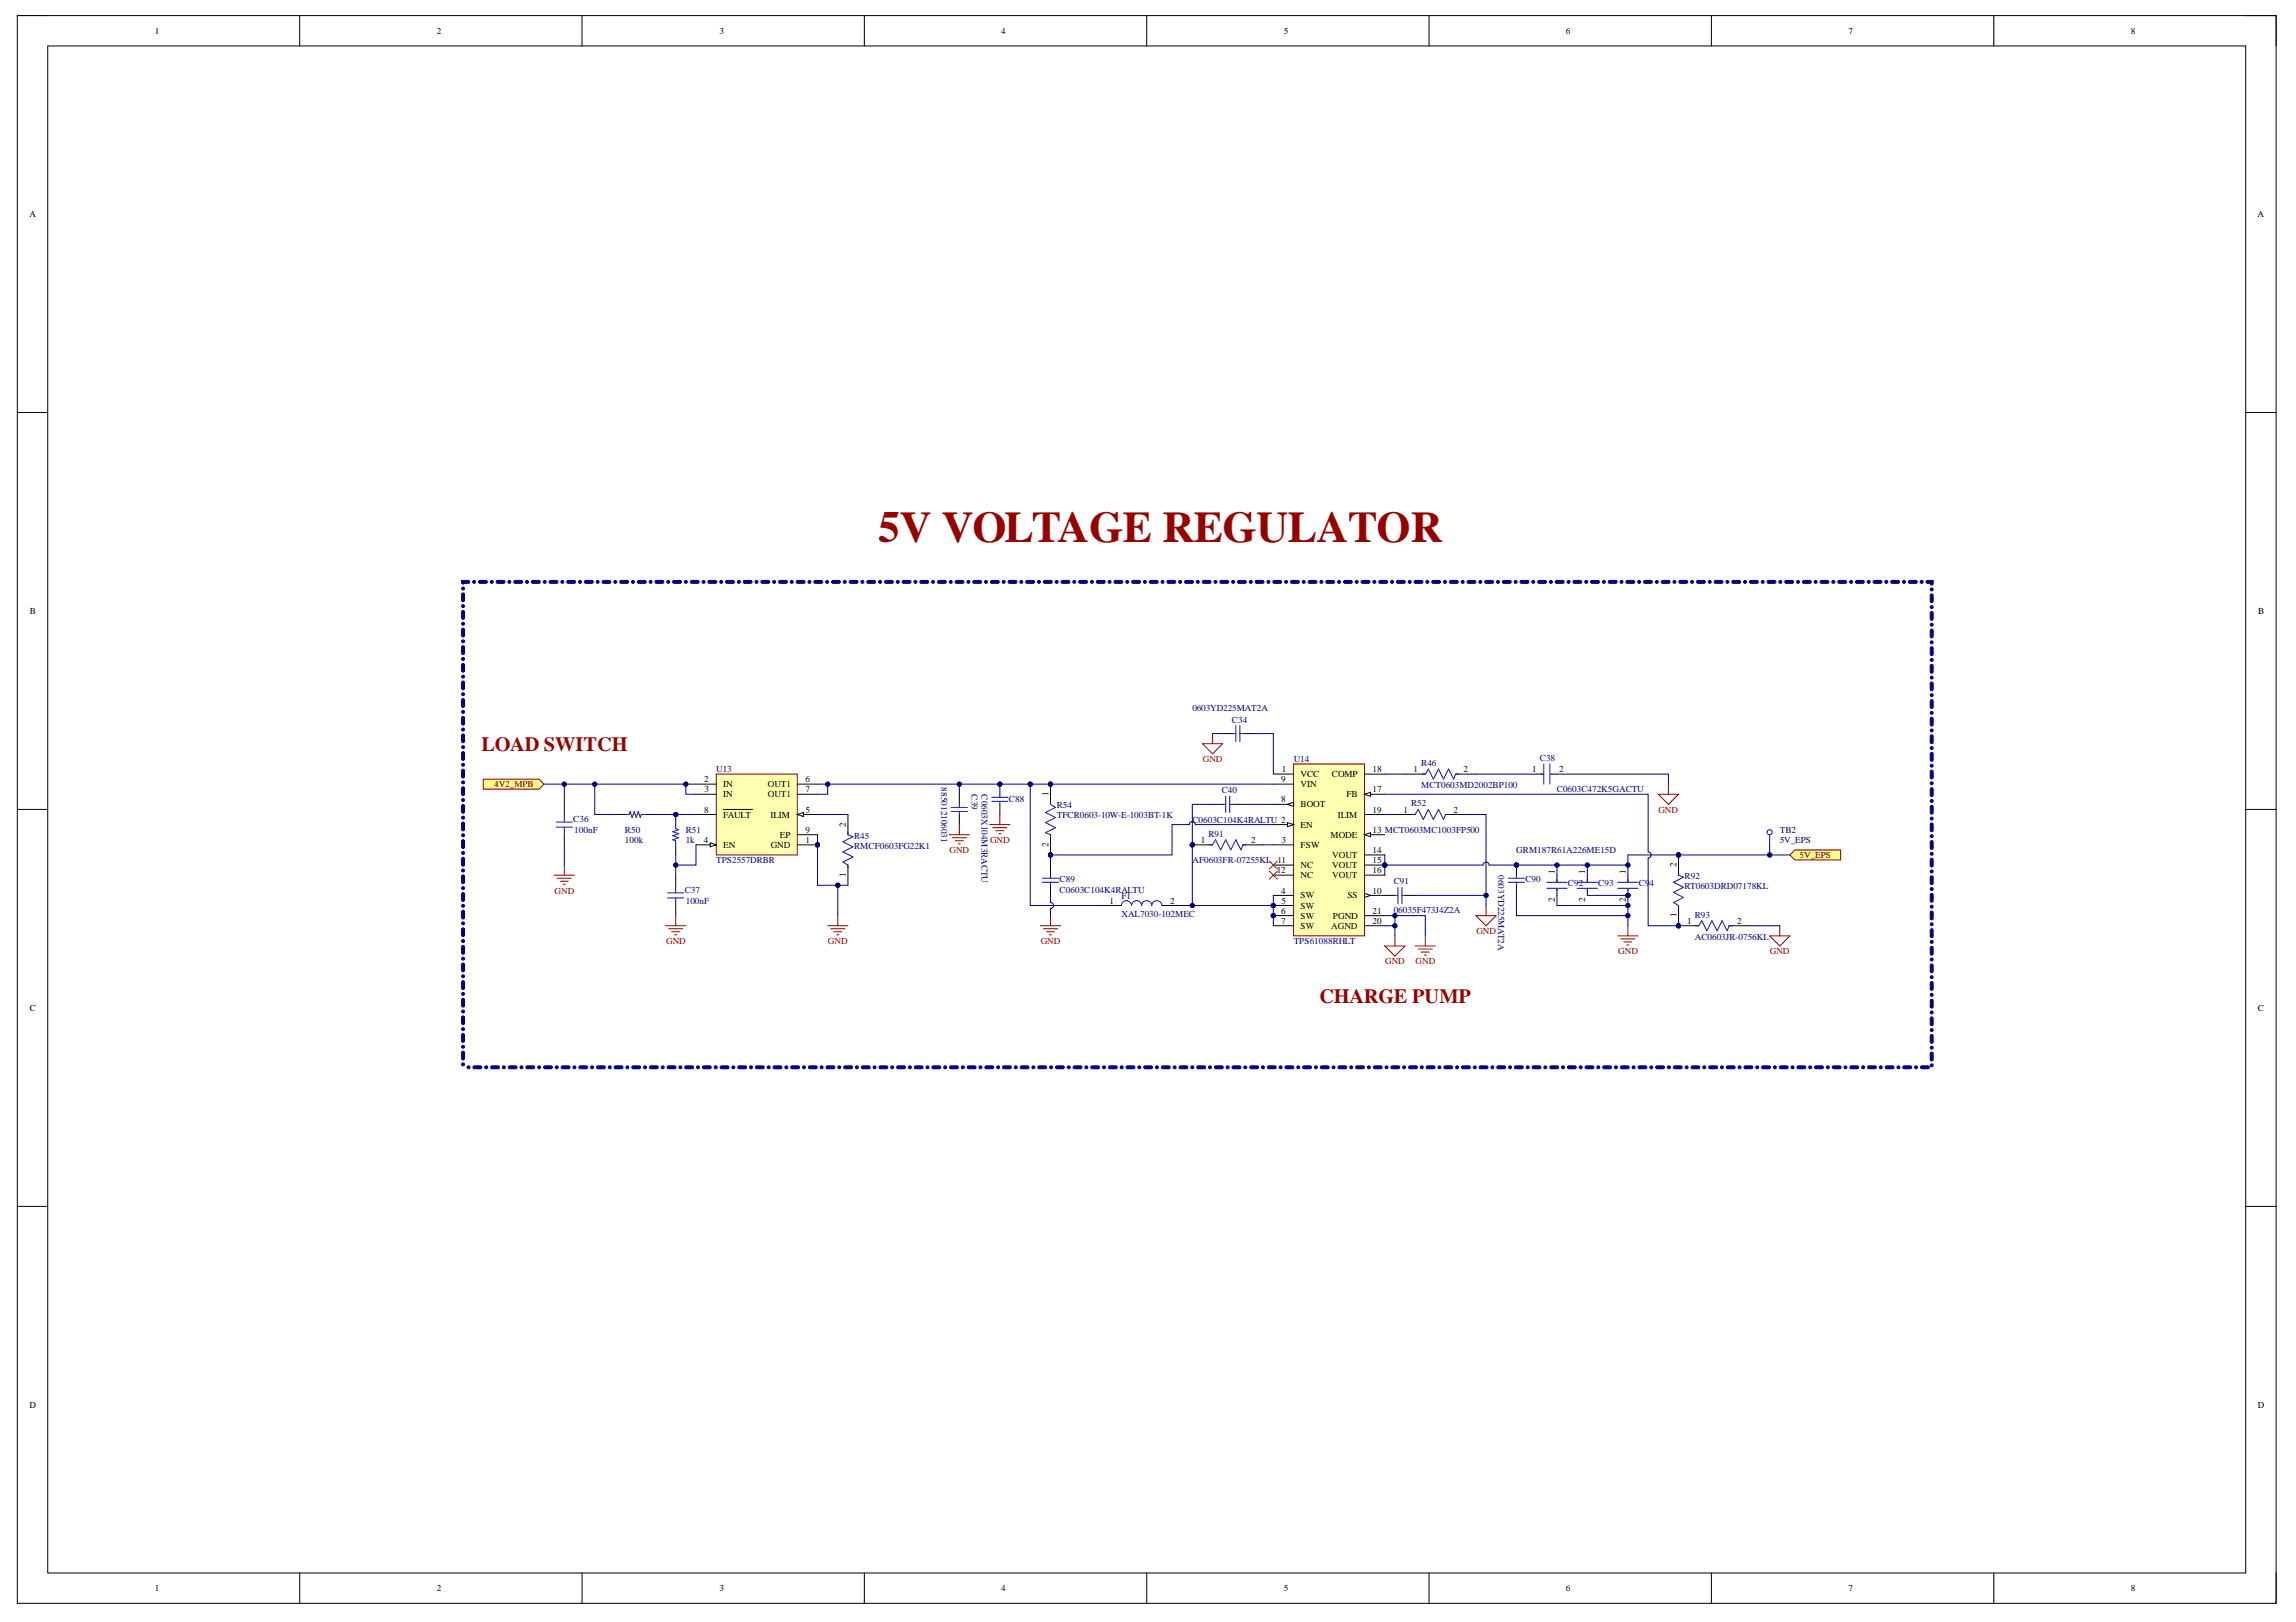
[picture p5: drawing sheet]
<svg xmlns="http://www.w3.org/2000/svg" width="297mm" height="210mm" viewBox="0 0 297 210" stroke-linecap="round" stroke-linejoin="round" font-family="sans-serif">
<defs><g id="words">
<text font-size="5.7" fill="#980000" x="113.6" y="70.1">5V VOLTAGE REGULATOR</text>
<g font-size="2.6" fill="#980000">
<text x="62.3" y="97.1">LOAD SWITCH</text>
<text x="170.7" y="129.8">CHARGE PUMP</text>
</g>
<g font-size="1.2">
<text x="20" y="4.4">1</text>
<text x="56.5" y="4.4">2</text>
<text x="93.1" y="4.4">3</text>
<text x="129.5" y="4.4">4</text>
<text x="166.1" y="4.4">5</text>
<text x="202.6" y="4.4">6</text>
<text x="239.1" y="4.4">7</text>
<text x="275.7" y="4.4">8</text>
<text x="3.8" y="28.1">A</text>
<text x="292.1" y="28.1">A</text>
<text x="3.8" y="79.5">B</text>
<text x="292.2" y="79.5">B</text>
<text x="91.1" y="101.2">2</text>
<text x="93.6" y="101.9">IN</text>
<text x="99.3" y="101.9">OUT1</text>
<text x="104.2" y="101.2">6</text>
<text x="165.8" y="101.2">9</text>
<text x="165.8" y="99.9">1</text>
<text x="168.3" y="100.6">VCC</text>
<text x="168.3" y="101.9">VIN</text>
<text x="172.3" y="100.6">COMP</text>
<text x="177.6" y="99.9">18</text>
<text x="182.9" y="99.9">1</text>
<text x="189.4" y="99.9">2</text>
<text x="198.2" y="99.9">1</text>
<text x="201.7" y="99.9">2</text>
<text x="91.1" y="105.2">8</text>
<text x="91.1" y="102.5">3</text>
<text x="93.6" y="103.2">IN</text>
<text x="93.6" y="105.8">FAULT</text>
<text x="99.3" y="103.2">OUT1</text>
<text x="99.7" y="105.8">ILIM</text>
<text x="104.2" y="105.2">5</text>
<text x="104.2" y="102.5">7</text>
<text x="104.2" y="107.8">9</text>
<text x="109.4" y="107" transform="rotate(-90 109.4 107)">2</text>
<text x="135.7" y="103" transform="rotate(-90 135.7 103)">1</text>
<text x="165.8" y="103.9">8</text>
<text x="168.3" y="104.5">BOOT</text>
<text x="168.3" y="107.1">EN</text>
<text x="173.1" y="105.8">ILIM</text>
<text x="174.2" y="103.2">FB</text>
<text x="177.6" y="102.5">17</text>
<text x="177.6" y="105.2">19</text>
<text x="177.6" y="107.8">13 MCT0603MC1003FP500</text>
<text x="181.6" y="105.2">1</text>
<text x="188" y="105.2">2</text>
<text x="91" y="109.1">4</text>
<text x="93.6" y="109.7">EN</text>
<text x="99.7" y="109.7">GND</text>
<text x="100.9" y="108.4">EP</text>
<text x="104.2" y="109.1">1</text>
<text x="109.4" y="113.4" transform="rotate(-90 109.4 113.4)">1</text>
<text x="135.7" y="109.6" transform="rotate(-90 135.7 109.6)">2</text>
<text x="155.4" y="109.1">1</text>
<text x="161.9" y="109.1">2</text>
<text x="165.2" y="113">12</text>
<text x="165.8" y="109.1">3</text>
<text x="168.3" y="109.7">FSW</text>
<text x="168.3" y="112.3">NC</text>
<text x="168.3" y="113.6">NC</text>
<text x="172.1" y="108.4">MODE</text>
<text x="172.4" y="111">VOUT</text>
<text x="172.4" y="112.3">VOUT</text>
<text x="172.4" y="113.6">VOUT</text>
<text x="177.6" y="110.4">14</text>
<text x="177.6" y="111.7">15</text>
<text x="177.6" y="113">16</text>
<text x="201.2" y="113.1" transform="rotate(-90 201.2 113.1)">1</text>
<text x="205.1" y="113.1" transform="rotate(-90 205.1 113.1)">1</text>
<text x="210.3" y="113.1" transform="rotate(-90 210.3 113.1)">1</text>
<text x="216.9" y="112.2" transform="rotate(-90 216.9 112.2)">2</text>
<text x="143.6" y="116.9">1</text>
<text x="151.4" y="116.9">2</text>
<text x="165.8" y="115.6">4</text>
<text x="165.8" y="118.3">6</text>
<text x="165.8" y="119.6">7</text>
<text x="165.8" y="116.9">5</text>
<text x="168.3" y="116.3">SW</text>
<text x="168.3" y="117.6">SW</text>
<text x="168.3" y="118.9">SW</text>
<text x="172.4" y="118.9">PGND</text>
<text x="174.3" y="116.3">SS</text>
<text x="177.6" y="119.6">20</text>
<text x="177.6" y="118.3">21</text>
<text x="177.6" y="115.6">10</text>
<text x="201.2" y="116.7" transform="rotate(-90 201.2 116.7)">2</text>
<text x="205.1" y="116.7" transform="rotate(-90 205.1 116.7)">2</text>
<text x="210.3" y="116.7" transform="rotate(-90 210.3 116.7)">2</text>
<text x="216.9" y="118.7" transform="rotate(-90 216.9 118.7)">1</text>
<text x="218.3" y="119.6">1</text>
<text x="224.7" y="119.6">2</text>
<text x="168.3" y="120.2">SW</text>
<text x="172.2" y="120.2">AGND</text>
<text x="3.8" y="130.8">C</text>
<text x="292.1" y="130.8">C</text>
<text x="3.8" y="182.2">D</text>
<text x="292.1" y="182.2">D</text>
<text x="20" y="205.9">1</text>
<text x="56.5" y="205.9">2</text>
<text x="93.1" y="205.9">3</text>
<text x="129.5" y="205.9">4</text>
<text x="166.1" y="205.9">5</text>
<text x="202.6" y="205.9">6</text>
<text x="239.1" y="205.9">7</text>
<text x="275.7" y="205.9">8</text>
</g>
<g font-size="1.2" fill="#000080">
<text x="154.3" y="92.1">0603YD225MAT2A</text>
<text x="159.4" y="93.5">C34</text>
<text x="92.6" y="99.9">U13</text>
<text x="121.7" y="101.9" transform="rotate(90 121.7 101.9)">885012106031</text>
<text x="167.4" y="98.6">U14</text>
<text x="183.9" y="99.1">R46</text>
<text x="183.9" y="102">MCT0603MD2002BP100</text>
<text x="199.2" y="98.5">C38</text>
<text x="74.2" y="106.3">C36</text>
<text x="74.3" y="107.8">100nF</text>
<text x="80.8" y="107.8">R50</text>
<text x="88.7" y="107.8">R51</text>
<text x="125.7" y="102.8" transform="rotate(90 125.7 102.8)">C39</text>
<text x="127" y="102.8" transform="rotate(90 127 102.8)">C0603X104M3RACTU</text>
<text x="130.5" y="103.7">C88</text>
<text x="136.7" y="104.6">R54</text>
<text x="136.7" y="105.9">TFCR0603-10W-E-1003BT-1K</text>
<text x="154.3" y="106.5">C0603C104K4RALTU 2</text>
<text x="158.1" y="102.7">C40</text>
<text x="182.5" y="104.4">R52</text>
<text x="201.4" y="102.5">C0603C472K5GACTU</text>
<text x="230.2" y="107.8">TB2</text>
<text x="80.8" y="109.1">100k</text>
<text x="88.7" y="109.1">1k</text>
<text x="92.6" y="111.7">TPS2557DRBR</text>
<text x="110.5" y="108.5">R45</text>
<text x="110.5" y="109.8">RMCF0603FG22K1</text>
<text x="154.3" y="111.7">AF0603FR-07255KL 11</text>
<text x="156.3" y="108.3">R91</text>
<text x="193.8" y="113.3" transform="rotate(90 193.8 113.3)">0603YD225MAT2A</text>
<text x="196.2" y="110.4">GRM187R61A226ME15D</text>
<text x="217.9" y="113.8">R92</text>
<text x="230.2" y="109.1">5V_EPS</text>
<text x="88.6" y="115.5">C37</text>
<text x="88.7" y="116.9">100nF</text>
<text x="137.1" y="114.2">C89</text>
<text x="137.1" y="115.5">C0603C104K4RALTU</text>
<text x="145.1" y="116.3">F1</text>
<text x="145.1" y="118.6">XAL7030-102MEC</text>
<text x="180.3" y="114.5">C91</text>
<text x="180.3" y="118.1">06035F473J4Z2A</text>
<text x="197.3" y="114.2">C90</text>
<text x="202.8" y="114.7">C92</text>
<text x="206.8" y="114.7">C93</text>
<text x="212" y="114.7">C94</text>
<text x="217.9" y="115.1">RT0603DRD07178KL</text>
<text x="219.3" y="118.8">R93</text>
<text x="167.4" y="122.2">TPS61088RHLT</text>
<text x="219.3" y="121.6">AC0603JR-0756KL</text>
</g>
<g font-size="1.2" fill="#800000">
<text x="63.9" y="101.9">4V2_MPB</text>
<text x="155.6" y="98.6">GND</text>
<text x="214.6" y="105.2">GND</text>
<text x="122.8" y="110.4">GND</text>
<text x="128.1" y="109.1">GND</text>
<text x="232.8" y="111">5V_EPS</text>
<text x="71.8" y="115.6">GND</text>
<text x="86.2" y="122.2">GND</text>
<text x="107.1" y="122.2">GND</text>
<text x="134.6" y="122.2">GND</text>
<text x="179.2" y="124.8">GND</text>
<text x="183.1" y="124.8">GND</text>
<text x="191" y="120.9">GND</text>
<text x="209.4" y="123.5">GND</text>
<text x="229" y="123.5">GND</text>
</g>
</g></defs>
<g fill="none" stroke="#000" stroke-width=".13">
<path d="M2.2 2h292.3v205.5h-292.3zM2.2 2h4M6.2 5.9h284.3v197.7h-284.3zM38.8 2v3.9M75.3 2v3.9M111.8 2v3.9M148.4 2v3.9M184.9 2v3.9M221.4 2v3.9M257.9 2v3.9M290.5 2h4v3.9M2.2 53.4h4"/>
<path d="M290.5 53.4h4M2.2 104.7h4M87.4 113.3v1.3M87.4 117.2v1.3M290.5 104.7h4M2.2 156.1h4M290.5 156.1h4M38.8 203.6v3.9M75.3 203.6v3.9M111.8 203.6v3.9M148.4 203.6v3.9M184.9 203.6v3.9"/>
<path d="M221.4 203.6v3.9M257.9 203.6v3.9M294.5 203.6v3.9"/>
</g>
<path d="M86.4 115.5h2.1M86.4 116.2h2.1M87.4 114.6v.9M87.4 116.2v1" fill="none" stroke="#00f" stroke-width=".13"/>
<path d="M86.1 119.8h2.6M87.4 118.5v1.3M86.5 120.2h1.8M86.9 120.6h1M87.3 121h.3" fill="none" stroke="#800000" stroke-width=".13"/>
<circle cx="87.4" cy="105.4" r=".26" fill="#000080"/>
<circle cx="87.4" cy="105.4" r=".26" fill="none" stroke="#000080" stroke-width=".13"/>
<path d="M87.4 105.4v1.3" fill="none" stroke="#000" stroke-width=".13"/>
<circle cx="87.4" cy="105.4" r=".26" fill="#000080"/>
<circle cx="87.4" cy="105.4" r=".26" fill="none" stroke="#000080" stroke-width=".13"/>
<path d="M73 104.1v1.3M73 108v1.3M79.6 105.4h1.3M83.5 105.4h1.3M87.4 109.3v1.3" fill="none" stroke="#000" stroke-width=".13"/>
<path d="M72 106.4h2.1M72 107h2.1M73 105.4v1M73 107v1M80.9 105.4h.5l.1-.4 .3 .8 .2-.8 .3 .8 .3-.8 .2 .8 .2-.4h.5M87.4 106.7v.5l.4 .2-.8 .2 .8 .3-.8 .3 .8 .2-.8 .3 .4 .1v.5" fill="none" stroke="#00f" stroke-width=".13"/>
<path d="M71.7 113.3h2.6M72.1 113.6h1.8M72.5 114h1M72.9 114.4h.2M73 111.9v1.4" fill="none" stroke="#800000" stroke-width=".13"/>
<path d="M62.5 100.8h7.2l.7 .7-.7 .6h-7.2z" fill-rule="evenodd" fill="#ffff80"/>
<path d="M62.5 100.8h7.2l.7 .7-.7 .6h-7.2zM107.1 119.8h2.6M108.4 118.5v1.3M107.5 120.2h1.8M107.9 120.6h1M108.3 121h.2" fill="none" stroke="#800000" stroke-width=".13"/>
<path d="M59.7 137.7a.2 .2 0 0 1 .4 0 .2 .2 0 0 1-.4 0zM59.8 136.1h.2l.1 .1v.8l-.2 .2-.2-.2zM59.7 135.5a.2 .2 0 0 1 .4 0 .2 .2 0 0 1-.4 0zM59.8 133.8h.2l.1 .1v.8l-.2 .2-.2-.2zM59.7 133.2a.2 .2 0 0 1 .4 0 .2 .2 0 0 1-.4 0zM59.8 131.5h.2l.1 .2v.7l-.2 .2-.2-.2zM59.7 130.9a.2 .2 0 0 1 .4 0 .2 .2 0 0 1-.4 0zM59.8 129.2h.2l.1 .2v.7l-.2 .2-.2-.2zM59.7 128.6a.2 .2 0 0 1 .4 0 .2 .2 0 0 1-.4 0zM59.8 127h.2l.1 .1v.8l-.2 .1-.2-.1zM59.7 126.3a.2 .2 0 0 1 .4 0 .2 .2 0 0 1-.4 0zM59.8 124.7h.2l.1 .1v.8l-.2 .2-.2-.2zM59.7 124.1a.2 .2 0 0 1 .4 0 .2 .2 0 0 1-.4 0zM59.8 122.4h.2l.1 .1v.8l-.2 .2-.2-.2zM59.7 121.8a.2 .2 0 0 1 .4 0 .2 .2 0 0 1-.4 0zM59.8 120.1h.2l.1 .2v.7l-.2 .2-.2-.2zM59.7 119.5a.2 .2 0 0 1 .4 0 .2 .2 0 0 1-.4 0zM59.8 117.8h.2l.1 .2v.7l-.2 .2-.2-.2zM59.7 117.2a.2 .2 0 0 1 .4 0 .2 .2 0 0 1-.4 0zM59.8 115.6h.2l.1 .1v.8l-.2 .1-.2-.1zM59.7 114.9a.2 .2 0 0 1 .4 0 .2 .2 0 0 1-.4 0zM59.8 113.3h.2l.1 .1v.8l-.2 .2-.2-.2zM59.7 112.7a.2 .2 0 0 1 .4 0 .2 .2 0 0 1-.4 0zM59.8 111h.2l.1 .1v.8l-.2 .2-.2-.2zM59.7 110.4a.2 .2 0 0 1 .4 0 .2 .2 0 0 1-.4 0zM59.8 108.7h.2l.1 .2v.7l-.2 .2-.2-.2zM59.7 108.1a.2 .2 0 0 1 .4 0 .2 .2 0 0 1-.4 0zM59.8 106.4h.2l.1 .2v.7l-.2 .2-.2-.2zM59.7 105.8a.2 .2 0 0 1 .4 0 .2 .2 0 0 1-.4 0zM59.8 104.2h.2l.1 .1v.8l-.2 .1-.2-.1zM59.7 103.5a.2 .2 0 0 1 .4 0 .2 .2 0 0 1-.4 0zM59.8 101.9h.2l.1 .1v.8l-.2 .2-.2-.2zM59.7 101.3a.2 .2 0 0 1 .4 0 .2 .2 0 0 1-.4 0zM59.8 99.6h.2l.1 .1v.8l-.2 .2-.2-.2zM59.7 99a.2 .2 0 0 1 .4 0 .2 .2 0 0 1-.4 0zM59.8 97.3h.2l.1 .2v.7l-.2 .2-.2-.2zM59.7 96.7a.2 .2 0 0 1 .4 0 .2 .2 0 0 1-.4 0zM59.8 95h.2l.1 .2v.7l-.2 .2-.2-.2zM59.7 94.4a.2 .2 0 0 1 .4 0 .2 .2 0 0 1-.4 0zM59.8 92.8h.2l.1 .1v.8l-.2 .1-.2-.1zM59.7 92.1a.2 .2 0 0 1 .4 0 .2 .2 0 0 1-.4 0zM59.8 90.5l.1-.1 .2 .2v.8l-.2 .2-.2-.2zM59.7 89.8a.2 .2 0 0 1 .4 0 .2 .2 0 0 1-.4 0zM59.8 88.2l.1-.1 .2 .2v.8l-.2 .2-.2-.2zM59.7 87.6a.2 .2 0 0 1 .4 0 .2 .2 0 0 1-.4 0zM59.8 85.9h.2l.1 .1v.8l-.2 .2-.2-.2zM59.7 85.3a.2 .2 0 0 1 .4 0 .2 .2 0 0 1-.4 0zM59.8 83.6h.2l.1 .2v.7l-.2 .2-.2-.2zM59.7 83a.2 .2 0 0 1 .4 0 .2 .2 0 0 1-.4 0zM59.8 81.3h.2l.1 .2v.7l-.2 .2-.2-.2zM59.7 80.7a.2 .2 0 0 1 .4 0 .2 .2 0 0 1-.4 0zM59.8 79.1h.2l.1 .1v.8l-.2 .1-.2-.1zM59.7 78.4a.2 .2 0 0 1 .4 0 .2 .2 0 0 1-.4 0zM59.8 76.8h.2l.1 .1v.8l-.2 .2-.2-.2zM59.7 76.2a.2 .2 0 0 1 .4 0 .2 .2 0 0 1-.4 0zM59.7 75.1h.9l.2 .2-.2 .2h-.7l.2-.2-.1 .2-.1 .1-.2-.2zM61.1 75.3a.2 .2 0 0 1 .4 0 .2 .2 0 0 1-.4 0zM62 75.2l.9-.1 .1 .2-.1 .2h-.8l-.1-.1zM63.4 75.3a.2 .2 0 0 1 .4 0 .2 .2 0 0 1-.4 0zM64.2 75.2l.9-.1 .2 .2-.2 .2h-.7l-.2-.1zM65.7 75.3a.2 .2 0 0 1 .4 0 .2 .2 0 0 1-.4 0zM66.5 75.2l.9-.1 .2 .2-.2 .2h-.7l-.2-.1zM68 75.3a.2 .2 0 0 1 .4 0 .2 .2 0 0 1-.4 0zM68.8 75.2l.9-.1 .2 .2-.2 .2h-.8l-.1-.1zM70.3 75.3a.2 .2 0 0 1 .4 0 .2 .2 0 0 1-.4 0zM71.1 75.2l.9-.1 .2 .2-.2 .2h-.8l-.1-.1zM72.6 75.3a.19 .19 0 0 1 .3 0 .19 .19 0 0 1-.3 0zM73.4 75.2l.9-.1 .2 .2-.2 .2h-.8l-.1-.1zM74.8 75.3a.2 .2 0 0 1 .4 0 .2 .2 0 0 1-.4 0zM75.7 75.2l.9-.1 .1 .2-.1 .2h-.8l-.1-.1zM77.1 75.3a.2 .2 0 0 1 .4 0 .2 .2 0 0 1-.4 0zM77.9 75.2l.9-.1 .2 .2-.2 .2h-.7l-.2-.1zM79.4 75.3a.2 .2 0 0 1 .4 0 .2 .2 0 0 1-.4 0zM80.2 75.2l.9-.1 .2 .2-.2 .2h-.7l-.2-.1zM81.7 75.3a.2 .2 0 0 1 .4 0 .2 .2 0 0 1-.4 0zM82.5 75.2l.9-.1 .2 .2-.2 .2h-.8l-.1-.1zM84 75.3a.2 .2 0 0 1 .4 0 .2 .2 0 0 1-.4 0zM84.8 75.2l.9-.1 .2 .2-.2 .2h-.8l-.1-.1zM86.3 75.3a.19 .19 0 0 1 .3 0 .19 .19 0 0 1-.3 0zM87.1 75.2l.9-.1 .2 .2-.2 .2h-.8l-.1-.1zM88.5 75.3a.2 .2 0 0 1 .4 0 .2 .2 0 0 1-.4 0zM89.4 75.2l.9-.1 .1 .2-.1 .2h-.8l-.1-.1zM90.8 75.3a.2 .2 0 0 1 .4 0 .2 .2 0 0 1-.4 0zM91.6 75.2l.9-.1 .2 .2-.2 .2h-.7l-.2-.1zM93.1 75.3a.2 .2 0 0 1 .4 0 .2 .2 0 0 1-.4 0zM93.9 75.2l.9-.1 .2 .2-.2 .2h-.7l-.2-.1zM95.4 75.3a.2 .2 0 0 1 .4 0 .2 .2 0 0 1-.4 0zM96.2 75.2l.9-.1 .2 .2-.2 .2h-.8l-.1-.1zM97.7 75.3a.2 .2 0 0 1 .4 0 .2 .2 0 0 1-.4 0zM98.5 75.2l.9-.1 .2 .2-.2 .2h-.8l-.1-.1zM100 75.3a.19 .19 0 0 1 .3 0 .19 .19 0 0 1-.3 0zM100.8 75.2l.9-.1 .2 .2-.2 .2h-.8l-.1-.1zM102.2 75.3a.2 .2 0 0 1 .4 0 .2 .2 0 0 1-.4 0zM103.1 75.2l.9-.1 .1 .2-.1 .2h-.8l-.1-.1zM104.5 75.3a.2 .2 0 0 1 .4 0 .2 .2 0 0 1-.4 0zM105.3 75.2l.9-.1 .2 .2-.2 .2h-.7l-.2-.1zM106.8 75.3a.2 .2 0 0 1 .4 0 .2 .2 0 0 1-.4 0zM107.6 75.2l.9-.1 .2 .2-.2 .2h-.7l-.2-.1zM109.1 75.3a.2 .2 0 0 1 .4 0 .2 .2 0 0 1-.4 0zM109.9 75.2l.9-.1 .2 .2-.2 .2h-.8l-.1-.2zM111.4 75.3a.2 .2 0 0 1 .4 0 .2 .2 0 0 1-.4 0zM112.2 75.2l.9-.1 .2 .2-.2 .2h-.8l-.2-.2zM113.7 75.3a.2 .2 0 0 1 .4 0 .2 .2 0 0 1-.4 0zM114.5 75.2l.9-.1 .2 .2-.2 .2h-.8l-.1-.1zM116 75.3a.19 .19 0 0 1 .3 0 .19 .19 0 0 1-.3 0zM116.8 75.2l.9-.1 .2 .2-.2 .2h-.8l-.1-.1zM118.2 75.3a.2 .2 0 0 1 .4 0 .2 .2 0 0 1-.4 0zM119.1 75.2l.9-.1 .1 .2-.1 .2h-.8l-.1-.1zM120.5 75.3a.2 .2 0 0 1 .4 0 .2 .2 0 0 1-.4 0zM121.3 75.2l.9-.1 .2 .2-.2 .2h-.7l-.2-.1zM122.8 75.3a.2 .2 0 0 1 .4 0 .2 .2 0 0 1-.4 0zM123.6 75.2l.9-.1 .2 .2-.2 .2h-.7l-.2-.1zM125.1 75.3a.2 .2 0 0 1 .4 0 .2 .2 0 0 1-.4 0zM125.9 75.2l.9-.1 .2 .2-.2 .2h-.8l-.1-.1zM127.4 75.3a.2 .2 0 0 1 .4 0 .2 .2 0 0 1-.4 0zM128.2 75.2l.9-.1 .2 .2-.2 .2h-.8l-.1-.1zM129.7 75.3a.19 .19 0 0 1 .3 0 .19 .19 0 0 1-.3 0zM130.5 75.2l.9-.1 .2 .2-.2 .2h-.8l-.1-.1zM131.9 75.3a.2 .2 0 0 1 .4 0 .2 .2 0 0 1-.4 0zM132.8 75.2l.9-.1 .1 .2-.1 .2h-.8l-.1-.1zM134.2 75.3a.2 .2 0 0 1 .4 0 .2 .2 0 0 1-.4 0zM135 75.2l.9-.1 .2 .2-.2 .2h-.7l-.2-.1zM136.5 75.3a.2 .2 0 0 1 .4 0 .2 .2 0 0 1-.4 0zM137.3 75.2l.9-.1 .2 .2-.2 .2h-.7l-.2-.1zM138.8 75.3a.2 .2 0 0 1 .4 0 .2 .2 0 0 1-.4 0zM139.6 75.2l.9-.1 .2 .2-.2 .2h-.8l-.1-.1zM141.1 75.3a.2 .2 0 0 1 .4 0 .2 .2 0 0 1-.4 0zM141.9 75.2l.9-.1 .2 .2-.2 .2h-.8l-.1-.1zM143.4 75.3a.19 .19 0 0 1 .3 0 .19 .19 0 0 1-.3 0zM144.2 75.2l.9-.1 .2 .2-.2 .2h-.8l-.1-.1zM145.6 75.3a.2 .2 0 0 1 .4 0 .2 .2 0 0 1-.4 0zM146.5 75.2l.9-.1 .1 .2-.1 .2h-.8l-.1-.1zM147.9 75.3a.2 .2 0 0 1 .4 0 .2 .2 0 0 1-.4 0zM148.7 75.2l.9-.1 .2 .2-.2 .2h-.7l-.2-.1zM150.2 75.3a.2 .2 0 0 1 .4 0 .2 .2 0 0 1-.4 0zM151 75.2l.9-.1 .2 .2-.2 .2h-.7l-.2-.1zM152.5 75.3a.2 .2 0 0 1 .4 0 .2 .2 0 0 1-.4 0zM153.3 75.2l.9-.1 .2 .2-.2 .2h-.8l-.1-.1zM154.8 75.3a.2 .2 0 0 1 .4 0 .2 .2 0 0 1-.4 0zM155.6 75.2l.9-.1 .2 .2-.2 .2h-.8l-.1-.1zM157.1 75.3a.19 .19 0 0 1 .3 0 .19 .19 0 0 1-.3 0zM157.9 75.2l.9-.1 .2 .2-.2 .2h-.8l-.1-.1zM159.3 75.3a.2 .2 0 0 1 .4 0 .2 .2 0 0 1-.4 0zM160.2 75.2l.9-.1 .1 .2-.1 .2h-.8l-.1-.1zM161.6 75.3a.2 .2 0 0 1 .4 0 .2 .2 0 0 1-.4 0zM162.4 75.2l.9-.1 .2 .2-.2 .2h-.7l-.2-.1zM163.9 75.3a.2 .2 0 0 1 .4 0 .2 .2 0 0 1-.4 0zM164.7 75.2l.9-.1 .2 .2-.2 .2h-.7l-.2-.1zM166.2 75.3a.2 .2 0 0 1 .4 0 .2 .2 0 0 1-.4 0zM167 75.2l.9-.1 .2 .2-.2 .2h-.8l-.1-.1zM168.5 75.3a.2 .2 0 0 1 .4 0 .2 .2 0 0 1-.4 0zM169.3 75.2l.9-.1 .2 .2-.2 .2h-.8l-.1-.1zM170.8 75.3a.19 .19 0 0 1 .3 0 .19 .19 0 0 1-.3 0zM171.6 75.2l.9-.1 .2 .2-.2 .2h-.8l-.1-.1zM173 75.3a.2 .2 0 0 1 .4 0 .2 .2 0 0 1-.4 0zM173.9 75.2l.9-.1 .1 .2-.1 .2h-.8l-.2-.2zM175.3 75.3a.2 .2 0 0 1 .4 0 .2 .2 0 0 1-.4 0zM176.1 75.2l.9-.1 .2 .2-.2 .2h-.7l-.2-.2zM177.6 75.3a.2 .2 0 0 1 .4 0 .2 .2 0 0 1-.4 0zM178.4 75.2l.9-.1 .2 .2-.2 .2h-.7l-.2-.1zM179.9 75.3a.2 .2 0 0 1 .4 0 .2 .2 0 0 1-.4 0zM180.7 75.2l.9-.1 .2 .2-.2 .2h-.7l-.2-.1zM182.2 75.3a.2 .2 0 0 1 .4 0 .2 .2 0 0 1-.4 0zM183 75.2l.9-.1 .2 .2-.2 .2h-.8l-.1-.1zM184.5 75.3a.2 .2 0 0 1 .4 0 .2 .2 0 0 1-.4 0zM185.3 75.2l.9-.1 .2 .2-.2 .2h-.8l-.1-.1zM186.8 75.3a.19 .19 0 0 1 .3 0 .19 .19 0 0 1-.3 0zM187.6 75.2l.9-.1 .2 .2-.2 .2h-.8l-.1-.1zM189 75.3a.2 .2 0 0 1 .4 0 .2 .2 0 0 1-.4 0zM189.9 75.2l.8-.1 .2 .2-.2 .2h-.7l-.1-.1zM191.3 75.3a.2 .2 0 0 1 .4 0 .2 .2 0 0 1-.4 0zM192.1 75.2l.9-.1 .2 .2-.2 .2h-.7l-.2-.1zM193.6 75.3a.2 .2 0 0 1 .4 0 .2 .2 0 0 1-.4 0zM194.4 75.2l.9-.1 .2 .2-.2 .2h-.7l-.2-.1zM195.9 75.3a.2 .2 0 0 1 .4 0 .2 .2 0 0 1-.4 0zM196.7 75.2l.9-.1 .2 .2-.2 .2h-.8l-.1-.1zM198.2 75.3a.2 .2 0 0 1 .4 0 .2 .2 0 0 1-.4 0zM199 75.2l.9-.1 .2 .2-.2 .2h-.8l-.1-.1zM200.5 75.3a.19 .19 0 0 1 .3 0 .19 .19 0 0 1-.3 0zM201.3 75.2l.9-.1 .2 .2-.2 .2h-.8l-.1-.1zM202.7 75.3a.2 .2 0 0 1 .4 0 .2 .2 0 0 1-.4 0zM203.6 75.2l.9-.1 .1 .2-.1 .2h-.8l-.1-.1zM205 75.3a.2 .2 0 0 1 .4 0 .2 .2 0 0 1-.4 0zM205.8 75.2l.9-.1 .2 .2-.2 .2h-.7l-.2-.1zM207.3 75.3a.2 .2 0 0 1 .4 0 .2 .2 0 0 1-.4 0zM208.1 75.2l.9-.1 .2 .2-.2 .2h-.7l-.2-.1zM209.6 75.3a.2 .2 0 0 1 .4 0 .2 .2 0 0 1-.4 0zM210.4 75.2l.9-.1 .2 .2-.2 .2h-.8l-.1-.1zM211.9 75.3a.2 .2 0 0 1 .4 0 .2 .2 0 0 1-.4 0zM212.7 75.2l.9-.1 .2 .2-.2 .2h-.8l-.1-.1zM214.2 75.3a.19 .19 0 0 1 .3 0 .19 .19 0 0 1-.3 0zM215 75.2l.9-.1 .2 .2-.2 .2h-.8l-.1-.1zM216.4 75.3a.2 .2 0 0 1 .4 0 .2 .2 0 0 1-.4 0zM217.3 75.2l.9-.1 .1 .2-.1 .2h-.8l-.1-.1zM218.7 75.3a.2 .2 0 0 1 .4 0 .2 .2 0 0 1-.4 0zM219.5 75.2l.9-.1 .2 .2-.2 .2h-.7l-.2-.1zM221 75.3a.2 .2 0 0 1 .4 0 .2 .2 0 0 1-.4 0zM221.8 75.2l.9-.1 .2 .2-.2 .2h-.7l-.2-.1zM223.3 75.3a.2 .2 0 0 1 .4 0 .2 .2 0 0 1-.4 0zM224.1 75.2l.9-.1 .2 .2-.2 .2h-.8l-.1-.1zM225.6 75.3a.2 .2 0 0 1 .4 0 .2 .2 0 0 1-.4 0zM226.4 75.2l.9-.1 .2 .2-.2 .2h-.8l-.1-.1zM227.9 75.3a.19 .19 0 0 1 .3 0 .19 .19 0 0 1-.3 0zM228.7 75.2l.9-.1 .2 .2-.2 .2h-.8l-.1-.1zM230.1 75.3a.2 .2 0 0 1 .4 0 .2 .2 0 0 1-.4 0zM231 75.2l.9-.1 .1 .2-.1 .2h-.8l-.1-.1zM232.4 75.3a.2 .2 0 0 1 .4 0 .2 .2 0 0 1-.4 0zM233.2 75.2l.9-.1 .2 .2-.2 .2h-.7l-.2-.2zM234.7 75.3a.2 .2 0 0 1 .4 0 .2 .2 0 0 1-.4 0zM235.5 75.2l.9-.1 .2 .2-.2 .2h-.7l-.2-.2zM237 75.3a.2 .2 0 0 1 .4 0 .2 .2 0 0 1-.4 0zM237.8 75.2l.9-.1 .2 .2-.2 .2h-.7l-.2-.1zM239.3 75.3a.2 .2 0 0 1 .4 0 .2 .2 0 0 1-.4 0zM240.1 75.2l.9-.1 .2 .2-.2 .2h-.8l-.1-.1zM241.6 75.3a.19 .19 0 0 1 .3 0 .19 .19 0 0 1-.3 0zM242.4 75.2l.9-.1 .2 .2-.2 .2h-.8l-.1-.1zM243.8 75.3a.2 .2 0 0 1 .4 0 .2 .2 0 0 1-.4 0zM244.7 75.2l.9-.1 .2 .2-.2 .2h-.8l-.1-.1zM246.1 75.3a.2 .2 0 0 1 .4 0 .2 .2 0 0 1-.4 0zM246.9 75.2l.9-.1 .2 .2-.2 .2h-.7l-.2-.1zM248.4 75.3a.2 .2 0 0 1 .4 0 .2 .2 0 0 1-.4 0zM249.2 75.2l.9-.1-.1 .6h-.2l-.1-.4 .2 .2-.7-.1zM249.7 76.3a.2 .2 0 0 1 .4 0 .2 .2 0 0 1-.4 0zM249.8 76.9h.2l.1 .1v.8l-.2 .2-.2-.2zM249.7 78.6a.2 .2 0 0 1 .4 0 .2 .2 0 0 1-.4 0zM249.8 79.2h.2l.1 .1v.8l-.2 .2-.2-.2zM249.7 80.8a.2 .2 0 0 1 .4 0 .2 .2 0 0 1-.4 0zM249.8 81.5h.2l.1 .1v.8l-.2 .2-.2-.2zM249.7 83.1a.2 .2 0 0 1 .4 0 .2 .2 0 0 1-.4 0zM249.8 83.8h.2l.1 .1v.7l-.2 .2-.2-.2zM249.7 85.4a.2 .2 0 0 1 .4 0 .2 .2 0 0 1-.4 0zM249.8 86h.2l.1 .2v.7l-.2 .2-.2-.2zM249.7 87.7a.2 .2 0 0 1 .4 0 .2 .2 0 0 1-.4 0zM249.8 88.3h.2l.1 .1v.8l-.2 .2-.2-.2zM249.7 90a.2 .2 0 0 1 .4 0 .2 .2 0 0 1-.4 0zM249.8 90.6h.2l.1 .1v.8l-.2 .2-.2-.2zM249.7 92.2a.2 .2 0 0 1 .4 0 .2 .2 0 0 1-.4 0zM249.8 92.9h.2l.1 .1v.8l-.2 .2-.2-.2zM249.7 94.5a.2 .2 0 0 1 .4 0 .2 .2 0 0 1-.4 0zM249.8 95.2h.2l.1 .1v.7l-.2 .2-.2-.2zM249.7 96.8a.2 .2 0 0 1 .4 0 .2 .2 0 0 1-.4 0zM249.8 97.4h.2l.1 .2v.7l-.2 .2-.2-.2zM249.7 99.1a.2 .2 0 0 1 .4 0 .2 .2 0 0 1-.4 0zM249.8 99.7h.2l.1 .1v.8l-.2 .2-.2-.2zM249.7 101.4a.2 .2 0 0 1 .4 0 .2 .2 0 0 1-.4 0zM249.8 102h.2l.1 .1v.8l-.2 .2-.2-.2zM249.7 103.6a.2 .2 0 0 1 .4 0 .2 .2 0 0 1-.4 0zM249.8 104.3h.2l.1 .1v.8l-.2 .2-.2-.2zM249.7 105.9a.2 .2 0 0 1 .4 0 .2 .2 0 0 1-.4 0zM249.8 106.6h.2l.1 .1v.8l-.2 .1-.2-.1zM249.7 108.2a.2 .2 0 0 1 .4 0 .2 .2 0 0 1-.4 0zM249.8 108.8h.2l.1 .2v.7l-.2 .2-.2-.2zM249.7 110.5a.2 .2 0 0 1 .4 0 .2 .2 0 0 1-.4 0zM249.8 111.1h.2l.1 .2v.7l-.2 .2-.2-.2zM249.7 112.8a.2 .2 0 0 1 .4 0 .2 .2 0 0 1-.4 0zM249.8 113.4h.2l.1 .1v.8l-.2 .2-.2-.2zM249.7 115.1a.2 .2 0 0 1 .4 0 .2 .2 0 0 1-.4 0zM249.8 115.7h.2l.1 .1v.8l-.2 .2-.2-.2zM249.7 117.3a.2 .2 0 0 1 .4 0 .2 .2 0 0 1-.4 0zM249.8 118h.2l.1 .1v.8l-.2 .1-.2-.1zM249.7 119.6a.2 .2 0 0 1 .4 0 .2 .2 0 0 1-.4 0zM249.8 120.2h.2l.1 .2v.7l-.2 .2-.2-.2zM249.7 121.9a.2 .2 0 0 1 .4 0 .2 .2 0 0 1-.4 0zM249.8 122.5h.2l.1 .2v.7l-.2 .2-.2-.2zM249.7 124.2a.2 .2 0 0 1 .4 0 .2 .2 0 0 1-.4 0zM249.8 124.8l.1-.1 .2 .2v.8l-.2 .2-.2-.2zM249.7 126.5a.2 .2 0 0 1 .4 0 .2 .2 0 0 1-.4 0zM249.8 127.1l.1-.1 .2 .2v.8l-.2 .2-.2-.2zM249.7 128.7a.2 .2 0 0 1 .4 0 .2 .2 0 0 1-.4 0zM249.8 129.4h.2l.1 .1v.8l-.2 .2-.2-.2zM249.7 131a.2 .2 0 0 1 .4 0 .2 .2 0 0 1-.4 0zM249.8 131.7h.2l.1 .1v.7l-.2 .2-.2-.2zM249.7 133.3a.2 .2 0 0 1 .4 0 .2 .2 0 0 1-.4 0zM249.8 133.9h.2l.1 .2v.7l-.2 .2-.2-.2zM249.7 135.6a.2 .2 0 0 1 .4 0 .2 .2 0 0 1-.4 0zM249.8 136.2h.2l.1 .1v.8l-.2 .2-.2-.2zM249.7 137.9a.2 .2 0 0 1 .4 0 .2 .2 0 0 1-.4 0zM248.5 138l.9-.1 .2 .2-.2 .2h-.8h-.1zM247.7 138.1a.2 .2 0 0 1 .4 0 .2 .2 0 0 1-.4 0zM246.2 138l.9-.1 .2 .2-.2 .2h-.7h-.2zM245.4 138.1a.2 .2 0 0 1 .4 0 .2 .2 0 0 1-.4 0zM243.9 138l.9-.1 .2 .2-.2 .2h-.7h-.2zM243.1 138.1a.2 .2 0 0 1 .4 0 .2 .2 0 0 1-.4 0zM241.7 138l.9-.1 .2 .2-.2 .2h-.8h-.1zM240.8 138.1a.2 .2 0 0 1 .4 0 .2 .2 0 0 1-.4 0zM239.4 138l.9-.1 .2 .2-.2 .2h-.8h-.1zM238.6 138.1a.19 .19 0 0 1 .3 0 .19 .19 0 0 1-.3 0zM237.1 138l.9-.1 .2 .2-.2 .2h-.8h-.1zM236.3 138.1a.2 .2 0 0 1 .4 0 .2 .2 0 0 1-.4 0zM234.8 138l.9-.1 .2 .2-.2 .2h-.8h-.1zM234 138.1a.2 .2 0 0 1 .4 0 .2 .2 0 0 1-.4 0zM232.5 138l.9-.1 .2 .2-.2 .2h-.7h-.2zM231.7 138.1a.2 .2 0 0 1 .4 0 .2 .2 0 0 1-.4 0zM230.2 138l.9-.1 .2 .2-.2 .2h-.7h-.2zM229.4 138.1a.2 .2 0 0 1 .4 0 .2 .2 0 0 1-.4 0zM228 138l.9-.1 .1 .2-.1 .2h-.8h-.1zM227.1 138.1a.2 .2 0 0 1 .4 0 .2 .2 0 0 1-.4 0zM225.7 138l.9-.1 .2 .2-.2 .2h-.8h-.1zM224.9 138.1a.19 .19 0 0 1 .3 0 .19 .19 0 0 1-.3 0zM223.4 138l.9-.1 .2 .2-.2 .2h-.8h-.1zM222.6 138.1a.2 .2 0 0 1 .4 0 .2 .2 0 0 1-.4 0zM221.1 138l.9-.1 .2 .2-.2 .2h-.8h-.1zM220.3 138.1a.2 .2 0 0 1 .4 0 .2 .2 0 0 1-.4 0zM218.8 138l.9-.1 .2 .2-.2 .2h-.7h-.2zM218 138.1a.2 .2 0 0 1 .4 0 .2 .2 0 0 1-.4 0zM216.5 138l.9-.1 .2 .2-.2 .2h-.7h-.2zM215.7 138.1a.2 .2 0 0 1 .4 0 .2 .2 0 0 1-.4 0zM214.3 138l.8-.1 .2 .2-.2 .2h-.7l-.2-.2zM213.4 138.1a.2 .2 0 0 1 .4 0 .2 .2 0 0 1-.4 0zM212 138l.9-.1 .2 .2-.2 .2h-.8l-.2-.2zM211.2 138.1a.19 .19 0 0 1 .3 0 .19 .19 0 0 1-.3 0zM209.7 138l.9-.1 .2 .2-.2 .2h-.8h-.1zM208.9 138.1a.19 .19 0 0 1 .3 0 .19 .19 0 0 1-.3 0zM207.4 138l.9-.1 .2 .2-.2 .2h-.8h-.1zM206.6 138.1a.2 .2 0 0 1 .4 0 .2 .2 0 0 1-.4 0zM205.1 138l.9-.1 .2 .2-.2 .2h-.7h-.2zM204.3 138.1a.2 .2 0 0 1 .4 0 .2 .2 0 0 1-.4 0zM202.8 138l.9-.1 .2 .2-.2 .2h-.7h-.2zM202 138.1a.2 .2 0 0 1 .4 0 .2 .2 0 0 1-.4 0zM200.6 138l.8-.1 .2 .2-.2 .2h-.7h-.1zM199.7 138.1a.2 .2 0 0 1 .4 0 .2 .2 0 0 1-.4 0zM198.3 138l.9-.1 .2 .2-.2 .2h-.8h-.1zM197.5 138.1a.19 .19 0 0 1 .3 0 .19 .19 0 0 1-.3 0zM196 138l.9-.1 .2 .2-.2 .2h-.8h-.1zM195.2 138.1a.19 .19 0 0 1 .3 0 .19 .19 0 0 1-.3 0zM193.7 138l.9-.1 .2 .2-.2 .2h-.8h-.1zM192.9 138.1a.2 .2 0 0 1 .4 0 .2 .2 0 0 1-.4 0zM191.4 138l.9-.1 .2 .2-.2 .2h-.7h-.2zM190.6 138.1a.2 .2 0 0 1 .4 0 .2 .2 0 0 1-.4 0zM189.1 138l.9-.1 .2 .2-.2 .2h-.7h-.2zM188.3 138.1a.2 .2 0 0 1 .4 0 .2 .2 0 0 1-.4 0zM186.9 138l.8-.1 .2 .2-.2 .2h-.7h-.1zM186 138.1a.2 .2 0 0 1 .4 0 .2 .2 0 0 1-.4 0zM184.6 138l.9-.1 .2 .2-.2 .2h-.8h-.1zM183.8 138.1a.19 .19 0 0 1 .3 0 .19 .19 0 0 1-.3 0zM182.3 138l.9-.1 .2 .2-.2 .2h-.8h-.1zM181.5 138.1a.19 .19 0 0 1 .3 0 .19 .19 0 0 1-.3 0zM180 138l.9-.1 .2 .2-.2 .2h-.8h-.1zM179.2 138.1a.2 .2 0 0 1 .4 0 .2 .2 0 0 1-.4 0zM177.7 138l.9-.1 .2 .2-.2 .2h-.7h-.2zM176.9 138.1a.2 .2 0 0 1 .4 0 .2 .2 0 0 1-.4 0zM175.4 138l.9-.1 .2 .2-.2 .2h-.7h-.2zM174.6 138.1a.2 .2 0 0 1 .4 0 .2 .2 0 0 1-.4 0zM173.2 138l.8-.1 .2 .2-.2 .2h-.7h-.1zM172.3 138.1a.2 .2 0 0 1 .4 0 .2 .2 0 0 1-.4 0zM170.9 138l.9-.1 .2 .2-.2 .2h-.8h-.1zM170.1 138.1a.19 .19 0 0 1 .3 0 .19 .19 0 0 1-.3 0zM168.6 138l.9-.1 .2 .2-.2 .2h-.8h-.1zM167.8 138.1a.19 .19 0 0 1 .3 0 .19 .19 0 0 1-.3 0zM166.3 138l.9-.1 .2 .2-.2 .2h-.8h-.1zM165.5 138.1a.2 .2 0 0 1 .4 0 .2 .2 0 0 1-.4 0zM164 138l.9-.1 .2 .2-.2 .2h-.7h-.2zM163.2 138.1a.2 .2 0 0 1 .4 0 .2 .2 0 0 1-.4 0zM161.7 138l.9-.1 .2 .2-.2 .2h-.7h-.2zM160.9 138.1a.2 .2 0 0 1 .4 0 .2 .2 0 0 1-.4 0zM159.5 138l.8-.1 .2 .2-.2 .2h-.7h-.1zM158.6 138.1a.2 .2 0 0 1 .4 0 .2 .2 0 0 1-.4 0zM157.2 138l.9-.1 .2 .2-.2 .2h-.8h-.1zM156.4 138.1a.19 .19 0 0 1 .3 0 .19 .19 0 0 1-.3 0zM154.9 138l.9-.1 .2 .2-.2 .2h-.8h-.1zM154.1 138.1a.19 .19 0 0 1 .3 0 .19 .19 0 0 1-.3 0zM152.6 138l.9-.1 .2 .2-.2 .2h-.8l-.2-.2zM151.8 138.1a.2 .2 0 0 1 .4 0 .2 .2 0 0 1-.4 0zM150.3 138l.9-.1 .2 .2-.2 .2h-.8l-.1-.2zM149.5 138.1a.2 .2 0 0 1 .4 0 .2 .2 0 0 1-.4 0zM148 138l.9-.1 .2 .2-.2 .2h-.7h-.2zM147.2 138.1a.2 .2 0 0 1 .4 0 .2 .2 0 0 1-.4 0zM145.7 138l.9-.1 .2 .2-.2 .2h-.7h-.2zM144.9 138.1a.2 .2 0 0 1 .4 0 .2 .2 0 0 1-.4 0zM143.5 138l.9-.1 .1 .2-.1 .2h-.8h-.1zM142.6 138.1a.2 .2 0 0 1 .4 0 .2 .2 0 0 1-.4 0zM141.2 138l.9-.1 .2 .2-.2 .2h-.8h-.1zM140.4 138.1a.19 .19 0 0 1 .3 0 .19 .19 0 0 1-.3 0zM138.9 138l.9-.1 .2 .2-.2 .2h-.8h-.1zM138.1 138.1a.2 .2 0 0 1 .4 0 .2 .2 0 0 1-.4 0zM136.6 138l.9-.1 .2 .2-.2 .2h-.8h-.1zM135.8 138.1a.2 .2 0 0 1 .4 0 .2 .2 0 0 1-.4 0zM134.3 138l.9-.1 .2 .2-.2 .2h-.7h-.2zM133.5 138.1a.2 .2 0 0 1 .4 0 .2 .2 0 0 1-.4 0zM132 138l.9-.1 .2 .2-.2 .2h-.7h-.2zM131.2 138.1a.2 .2 0 0 1 .4 0 .2 .2 0 0 1-.4 0zM129.8 138l.9-.1 .1 .2-.1 .2h-.8h-.1zM128.9 138.1a.2 .2 0 0 1 .4 0 .2 .2 0 0 1-.4 0zM127.5 138l.9-.1 .2 .2-.2 .2h-.8h-.1zM126.7 138.1a.19 .19 0 0 1 .3 0 .19 .19 0 0 1-.3 0zM125.2 138l.9-.1 .2 .2-.2 .2h-.8h-.1zM124.4 138.1a.2 .2 0 0 1 .4 0 .2 .2 0 0 1-.4 0zM122.9 138l.9-.1 .2 .2-.2 .2h-.8h-.1zM122.1 138.1a.2 .2 0 0 1 .4 0 .2 .2 0 0 1-.4 0zM120.6 138l.9-.1 .2 .2-.2 .2h-.7h-.2zM119.8 138.1a.2 .2 0 0 1 .4 0 .2 .2 0 0 1-.4 0zM118.3 138l.9-.1 .2 .2-.2 .2h-.7h-.2zM117.5 138.1a.2 .2 0 0 1 .4 0 .2 .2 0 0 1-.4 0zM116.1 138l.9-.1 .1 .2-.1 .2h-.8h-.1zM115.2 138.1a.2 .2 0 0 1 .4 0 .2 .2 0 0 1-.4 0zM113.8 138l.9-.1 .2 .2-.2 .2h-.8h-.1zM113 138.1a.19 .19 0 0 1 .3 0 .19 .19 0 0 1-.3 0zM111.5 138l.9-.1 .2 .2-.2 .2h-.8h-.1zM110.7 138.1a.2 .2 0 0 1 .4 0 .2 .2 0 0 1-.4 0zM109.2 138l.9-.1 .2 .2-.2 .2h-.8h-.1zM108.4 138.1a.2 .2 0 0 1 .4 0 .2 .2 0 0 1-.4 0zM106.9 138l.9-.1 .2 .2-.2 .2h-.7h-.2zM106.1 138.1a.2 .2 0 0 1 .4 0 .2 .2 0 0 1-.4 0zM104.6 138l.9-.1 .2 .2-.2 .2h-.7h-.2zM103.8 138.1a.2 .2 0 0 1 .4 0 .2 .2 0 0 1-.4 0zM102.4 138l.9-.1 .1 .2-.1 .2h-.8h-.1zM101.5 138.1a.2 .2 0 0 1 .4 0 .2 .2 0 0 1-.4 0zM100.1 138l.9-.1 .2 .2-.2 .2h-.8h-.1zM99.3 138.1a.19 .19 0 0 1 .3 0 .19 .19 0 0 1-.3 0zM97.8 138l.9-.1 .2 .2-.2 .2h-.8h-.1zM97 138.1a.2 .2 0 0 1 .4 0 .2 .2 0 0 1-.4 0zM95.5 138l.9-.1 .2 .2-.2 .2h-.8h-.1zM94.7 138.1a.2 .2 0 0 1 .4 0 .2 .2 0 0 1-.4 0zM93.2 138l.9-.1 .2 .2-.2 .2h-.7h-.2zM92.4 138.1a.2 .2 0 0 1 .4 0 .2 .2 0 0 1-.4 0zM90.9 138l.9-.1 .2 .2-.2 .2h-.7l-.2-.2zM90.1 138.1a.2 .2 0 0 1 .4 0 .2 .2 0 0 1-.4 0zM88.6 138l.9-.1 .2 .2-.2 .2h-.7h-.2zM87.8 138.1a.2 .2 0 0 1 .4 0 .2 .2 0 0 1-.4 0zM86.4 138l.9-.1 .1 .2-.1 .2h-.8h-.1zM85.5 138.1a.2 .2 0 0 1 .4 0 .2 .2 0 0 1-.4 0zM84.1 138l.9-.1 .2 .2-.2 .2h-.8h-.1zM83.3 138.1a.19 .19 0 0 1 .3 0 .19 .19 0 0 1-.3 0zM81.8 138l.9-.1 .2 .2-.2 .2h-.8h-.1zM81 138.1a.2 .2 0 0 1 .4 0 .2 .2 0 0 1-.4 0zM79.5 138l.9-.1 .2 .2-.2 .2h-.8h-.1zM78.7 138.1a.2 .2 0 0 1 .4 0 .2 .2 0 0 1-.4 0zM77.2 138l.9-.1 .2 .2-.2 .2h-.7h-.2zM76.4 138.1a.2 .2 0 0 1 .4 0 .2 .2 0 0 1-.4 0zM74.9 138l.9-.1 .2 .2-.2 .2h-.7h-.2zM74.1 138.1a.2 .2 0 0 1 .4 0 .2 .2 0 0 1-.4 0zM72.7 138l.9-.1 .1 .2-.1 .2h-.8h-.1zM71.8 138.1a.2 .2 0 0 1 .4 0 .2 .2 0 0 1-.4 0zM70.4 138l.9-.1 .2 .2-.2 .2h-.8h-.1zM69.6 138.1a.19 .19 0 0 1 .3 0 .19 .19 0 0 1-.3 0zM68.1 138l.9-.1 .2 .2-.2 .2h-.8h-.1zM67.3 138.1a.2 .2 0 0 1 .4 0 .2 .2 0 0 1-.4 0zM65.8 138l.9-.1 .2 .2-.2 .2h-.8h-.1zM65 138.1a.2 .2 0 0 1 .4 0 .2 .2 0 0 1-.4 0zM63.5 138l.9-.1 .2 .2-.2 .2h-.7h-.2zM62.7 138.1a.2 .2 0 0 1 .4 0 .2 .2 0 0 1-.4 0zM61.2 138l.9-.1 .2 .2-.2 .2h-.7h-.2zM60.4 138.1a.2 .2 0 0 1 .4 0 .2 .2 0 0 1-.4 0z" fill="#000080" stroke="#000080" stroke-width=".13"/>
<path d="M231.6 110.6l.6-.6h5.9v1.3h-5.9z" fill-rule="evenodd" fill="#ffff80"/>
<path d="M231.6 110.6l.6-.6h5.9v1.3h-5.9z" fill="none" stroke="#800000" stroke-width=".13"/>
<circle cx="105.8" cy="109.3" r=".26" fill="#000080"/>
<circle cx="105.8" cy="109.3" r=".26" fill="none" stroke="#000080" stroke-width=".13"/>
<path d="M92.7 100.2h10.4v10.4h-10.4z" fill-rule="evenodd" fill="#ffffb0"/>
<path d="M92.7 100.2h10.4v10.4h-10.4z" fill="none" stroke="#800000" stroke-width=".13"/>
<path d="M103.1 109.3h2.7" fill="none" stroke="#000" stroke-width=".13"/>
<circle cx="105.8" cy="109.3" r=".26" fill="#000080"/>
<circle cx="105.8" cy="109.3" r=".26" fill="none" stroke="#000080" stroke-width=".13"/>
<path d="M90 101.5h2.7M90 102.8h2.7M90 109.3h2.7" fill="none" stroke="#000" stroke-width=".13"/>
<path d="M91.9 109.1l.8 .2-.8 .3z" fill="#f8fcff"/>
<path d="M91.9 109.1l.8 .2-.8 .3zM103.1 105.4h2.7" fill="none" stroke="#000" stroke-width=".13"/>
<path d="M103.1 105.4l.8-.3v.6z" fill="#f8fcff"/>
<path d="M90 105.4h2.7M93.6 104.7h3.8M103.1 105.4l.8-.3v.6zM103.1 101.5h2.7M103.1 102.8h2.7M103.1 108h2.7" fill="none" stroke="#000" stroke-width=".13"/>
<g fill="none" stroke="#00f" stroke-width=".13">
<path d="M228.9 108v1.3"/>
<circle cx="228.9" cy="107.7" r=".33"/>
</g>
<circle cx="164.7" cy="117.2" r=".26" fill="#000080"/>
<circle cx="164.7" cy="117.2" r=".26" fill="none" stroke="#000080" stroke-width=".13"/>
<circle cx="164.7" cy="118.5" r=".26" fill="#000080"/>
<circle cx="164.7" cy="118.5" r=".26" fill="none" stroke="#000080" stroke-width=".13"/>
<circle cx="179.2" cy="111.9" r=".26" fill="#000080"/>
<circle cx="179.2" cy="111.9" r=".26" fill="none" stroke="#000080" stroke-width=".13"/>
<path d="M167.4 98.9h9.1v22.2h-9.1z" fill-rule="evenodd" fill="#ffffb0"/>
<path d="M167.4 98.9h9.1v22.2h-9.1z" fill="none" stroke="#800000" stroke-width=".13"/>
<path d="M164.7 104.1h2.7" fill="none" stroke="#000" stroke-width=".13"/>
<path d="M166.6 104.1l.8-.3v.6z" fill="#f8fcff"/>
<path d="M164.7 106.7h2.7M166.6 104.1l.8-.3v.6z" fill="none" stroke="#000" stroke-width=".13"/>
<path d="M166.6 106.5l.8 .2-.8 .3z" fill="#f8fcff"/>
<path d="M164.7 109.3h2.7M164.7 111.9h2.7M164.7 113.3h2.7M164.7 115.9h2.7M164.7 117.2h2.7M166.6 106.5l.8 .2-.8 .3z" fill="none" stroke="#000" stroke-width=".13"/>
<circle cx="164.7" cy="117.2" r=".26" fill="#000080"/>
<circle cx="164.7" cy="117.2" r=".26" fill="none" stroke="#000080" stroke-width=".13"/>
<path d="M164.7 118.5h2.7" fill="none" stroke="#000" stroke-width=".13"/>
<circle cx="164.7" cy="118.5" r=".26" fill="#000080"/>
<circle cx="164.7" cy="118.5" r=".26" fill="none" stroke="#000080" stroke-width=".13"/>
<path d="M164.7 119.8h2.7M164.7 100.2h2.7M164.7 101.5h2.7M176.5 119.8h2.7M176.5 100.2h2.7M176.5 102.8h2.7" fill="none" stroke="#000" stroke-width=".13"/>
<path d="M176.5 102.8l.8-.3v.5z" fill="#f8fcff"/>
<path d="M176.5 102.8l.8-.3v.5zM176.5 105.4h2.7M176.5 108h2.7" fill="none" stroke="#000" stroke-width=".13"/>
<path d="M176.5 108l.8-.2v.5z" fill="#f8fcff"/>
<path d="M176.5 108l.8-.2v.5zM176.5 118.5h2.7M176.5 115.9h2.7" fill="none" stroke="#000" stroke-width=".13"/>
<path d="M176.5 115.6l.8 .3-.8 .2z" fill="#f8fcff"/>
<path d="M176.5 115.6l.8 .3-.8 .2zM176.5 110.6h2.7M176.5 111.9h2.7" fill="none" stroke="#000" stroke-width=".13"/>
<circle cx="179.2" cy="111.9" r=".26" fill="#000080"/>
<circle cx="179.2" cy="111.9" r=".26" fill="none" stroke="#000080" stroke-width=".13"/>
<path d="M158.2 94.9h1.3M160.8 94.9h1.3M176.5 113.3h2.7M179.2 115.9h1.3M180.5 105.4h2.6M181.8 115.9h1.3M187 105.4h2.6" fill="none" stroke="#000" stroke-width=".13"/>
<path d="M164.2 111.4l1.1 1.1M164.2 112.7l1.1 1.1M165.3 111.4l-1.1 1.1M165.3 112.7l-1.1 1.1" fill="none" stroke="#f00" stroke-width=".13"/>
<path d="M159.5 94.9h.4M159.9 93.9v2.1M160.4 93.9v2.1M160.4 94.9h.4M180.5 115.9h.4M180.9 114.8v2.1M181.4 114.8v2.1M181.4 115.9h.4M182.7 105.4h.4l.4-.7 .6 1.4 .7-1.4 .6 1.4 .7-1.4 .7 1.4 .2-.7h.4" fill="none" stroke="#00f" stroke-width=".13"/>
<path d="M155.6 96.2h2.6l-1.3 1.4zM156.9 94.9v1.3M190.9 118.5h2.7l-1.3 1.3zM192.3 117.2v1.3M179.2 122.4h2.6l-1.3 1.3zM180.5 121.1v1.3M183.1 122.4h2.6M183.5 122.8h1.8M183.9 123.2h1M184.3 123.6h.2M184.4 121.1v1.3" fill="none" stroke="#800000" stroke-width=".13"/>
<circle cx="196.2" cy="111.9" r=".26" fill="#000080"/>
<circle cx="196.2" cy="111.9" r=".26" fill="none" stroke="#000080" stroke-width=".13"/>
<path d="M196.2 111.9v1.4M196.2 114.6v1.3" fill="none" stroke="#000" stroke-width=".13"/>
<circle cx="196.2" cy="111.9" r=".26" fill="#000080"/>
<circle cx="196.2" cy="111.9" r=".26" fill="none" stroke="#000080" stroke-width=".13"/>
<path d="M195.1 113.6h2.1M195.1 114.2h2.1M196.2 113.3v.3M196.2 114.2v.4M200.1 114.2h2.6M200.1 115h2.6M201.4 113.8v.4M201.4 115.1v.1M204 114.2h2.7M204 115h2.7M205.4 113.8v.4M205.4 115.1v.1" fill="none" stroke="#00f" stroke-width=".13"/>
<path d="M201.4 113.3v.9M201.4 115.1v.8M205.4 113.3v.9M205.4 115.1v.8" fill="none" stroke="#000" stroke-width=".13"/>
<circle cx="210.6" cy="115.9" r=".26" fill="#000080"/>
<circle cx="210.6" cy="115.9" r=".26" fill="none" stroke="#000080" stroke-width=".13"/>
<path d="M210.6 113.3v.9M210.6 115.1v.8" fill="none" stroke="#000" stroke-width=".13"/>
<circle cx="210.6" cy="115.9" r=".26" fill="#000080"/>
<circle cx="210.6" cy="115.9" r=".26" fill="none" stroke="#000080" stroke-width=".13"/>
<path d="M209.3 114.2h2.6M209.3 115h2.6M210.6 113.8v.4M210.6 115.1v.1" fill="none" stroke="#00f" stroke-width=".13"/>
<path d="M210.6 119.8v1.3M209.3 121.1h2.6M209.7 121.5h1.8M210.1 121.9h1M210.5 122.3h.2" fill="none" stroke="#800000" stroke-width=".13"/>
<circle cx="217.2" cy="119.8" r=".26" fill="#000080"/>
<circle cx="217.2" cy="119.8" r=".26" fill="none" stroke="#000080" stroke-width=".13"/>
<path d="M217.2 119.8h2.6" fill="none" stroke="#000" stroke-width=".13"/>
<circle cx="217.2" cy="119.8" r=".26" fill="#000080"/>
<circle cx="217.2" cy="119.8" r=".26" fill="none" stroke="#000080" stroke-width=".13"/>
<path d="M223.7 119.8h2.6" fill="none" stroke="#000" stroke-width=".13"/>
<path d="M219.4 119.8h.4l.4-.7 .6 1.4 .7-1.4 .6 1.4 .7-1.4 .6 1.4 .3-.7h.4" fill="none" stroke="#00f" stroke-width=".13"/>
<path d="M230.3 119.8v1.3M228.9 121.1h2.7l-1.3 1.3z" fill="none" stroke="#800000" stroke-width=".13"/>
<circle cx="217.2" cy="119.8" r=".26" fill="#000080"/>
<circle cx="217.2" cy="119.8" r=".26" fill="none" stroke="#000080" stroke-width=".13"/>
<circle cx="217.2" cy="110.6" r=".26" fill="#000080"/>
<circle cx="217.2" cy="110.6" r=".26" fill="none" stroke="#000080" stroke-width=".13"/>
<path d="M217.2 117.2v2.6" fill="none" stroke="#000" stroke-width=".13"/>
<circle cx="217.2" cy="119.8" r=".26" fill="#000080"/>
<circle cx="217.2" cy="119.8" r=".26" fill="none" stroke="#000080" stroke-width=".13"/>
<path d="M217.2 110.6v2.7" fill="none" stroke="#000" stroke-width=".13"/>
<circle cx="217.2" cy="110.6" r=".26" fill="#000080"/>
<circle cx="217.2" cy="110.6" r=".26" fill="none" stroke="#000080" stroke-width=".13"/>
<path d="M217.2 112.9v.4l.6 .2-1.3 .7 1.3 .6-1.3 .7 1.3 .6-1.3 .7 .7 .4v.4" fill="none" stroke="#00f" stroke-width=".13"/>
<circle cx="129.4" cy="101.5" r=".26" fill="#000080"/>
<circle cx="129.4" cy="101.5" r=".26" fill="none" stroke="#000080" stroke-width=".13"/>
<path d="M129.4 101.5v1.3M129.4 104.1v1.3" fill="none" stroke="#000" stroke-width=".13"/>
<circle cx="129.4" cy="101.5" r=".26" fill="#000080"/>
<circle cx="129.4" cy="101.5" r=".26" fill="none" stroke="#000080" stroke-width=".13"/>
<path d="M128.3 103.2h2.1M128.3 103.7h2.1M129.4 102.8v.4M129.4 103.7v.4" fill="none" stroke="#00f" stroke-width=".13"/>
<path d="M128 106.7h2.7M128.4 107.1h1.9M128.8 107.5h1.1M129.2 107.9h.3M129.4 105.4v1.3" fill="none" stroke="#800000" stroke-width=".13"/>
<circle cx="154.3" cy="109.3" r=".26" fill="#000080"/>
<circle cx="154.3" cy="109.3" r=".26" fill="none" stroke="#000080" stroke-width=".13"/>
<path d="M154.3 109.3h2.6" fill="none" stroke="#000" stroke-width=".13"/>
<circle cx="154.3" cy="109.3" r=".26" fill="#000080"/>
<circle cx="154.3" cy="109.3" r=".26" fill="none" stroke="#000080" stroke-width=".13"/>
<path d="M124.1 102.8v1.3M124.1 105.4v1.3M156.9 104.1h1.3M159.5 104.1h1.3M160.8 109.3h2.6M181.8 100.2h2.6M188.3 100.2h2.6M198.8 100.2h.9M200.6 100.2h.8" fill="none" stroke="#000" stroke-width=".13"/>
<g fill="none" stroke="#00f" stroke-width=".13">
<path d="M199.7 98.9v2.6M200.5 98.9v2.6M123.1 105h2.1M123.1 104.5h2.1M124.1 104.1v.4M124.1 105v.4M156.5 109.3h.4l.4-.6 .6 1.3 .7-1.3 .6 1.3 .7-1.3 .6 1.3 .3-.7h.4M158.2 104.1h.4M158.6 103v2.1M159.1 103v2.1M159.1 104.1h.4M184 100.2h.4l.4-.7 .6 1.3 .7-1.3 .7 1.3 .6-1.3 .7 1.3 .2-.6h.4"/>
<path d="M199.3 100.2h.4M200.6 100.2h.2"/>
</g>
<path d="M122.8 108h2.6M123.2 108.4h1.8M123.6 108.8h1M124 109.2h.2M124.1 106.7v1.3M214.5 102.8h2.7l-1.4 1.3zM215.8 101.5v1.3" fill="none" stroke="#800000" stroke-width=".13"/>
<circle cx="135.9" cy="101.5" r=".26" fill="#000080"/>
<circle cx="135.9" cy="101.5" r=".26" fill="none" stroke="#000080" stroke-width=".13"/>
<circle cx="135.9" cy="110.6" r=".26" fill="#000080"/>
<circle cx="135.9" cy="110.6" r=".26" fill="none" stroke="#000080" stroke-width=".13"/>
<path d="M135.9 101.5v2.6" fill="none" stroke="#000" stroke-width=".13"/>
<circle cx="135.9" cy="101.5" r=".26" fill="#000080"/>
<circle cx="135.9" cy="101.5" r=".26" fill="none" stroke="#000080" stroke-width=".13"/>
<path d="M135.9 108v2.6" fill="none" stroke="#000" stroke-width=".13"/>
<circle cx="135.9" cy="110.6" r=".26" fill="#000080"/>
<g fill="none" stroke="#000080" stroke-width=".13">
<path d="M87.4 105.4h2.6"/>
<circle cx="135.9" cy="110.6" r=".26"/>
</g>
<path d="M109.7 107.6v.4l.6 .3-1.3 .6 1.3 .7-1.3 .6 1.3 .7-1.3 .7 .7 .3v.4M134.9 113.6h2.1M134.9 114.2h2.1M135.9 103.7v.4l.7 .4-1.3 .6 1.3 .7-1.3 .7 1.3 .6-1.3 .7 .6 .2v.4M135.9 113.3v.3M135.9 114.2v.4M145.1 117.2a.66 .66 0 0 1 .6-.6 .66 .66 0 0 1 .7 .6 .66 .66 0 0 1 .6-.6 .66 .66 0 0 1 .7 .6 .66 .66 0 0 1 .7-.6 .66 .66 0 0 1 .6 .6 .66 .66 0 0 1 .7-.6 .66 .66 0 0 1 .6 .6" fill="none" stroke="#00f" stroke-width=".13"/>
<path d="M109.7 105.4v2.6M109.7 111.9v2.7M135.9 111.9v1.4M135.9 114.6v1.3M142.5 117.2h2.6M150.3 117.2h2.6" fill="none" stroke="#000" stroke-width=".13"/>
<path d="M134.6 119.8h2.6M135.9 118.5v1.3M135 120.2h1.8M135.4 120.6h1M135.8 121h.2" fill="none" stroke="#800000" stroke-width=".13"/>
<circle cx="87.4" cy="105.4" r=".26" fill="#000080"/>
<g fill="none" stroke="#000080" stroke-width=".13">
<path d="M84.8 105.4h2.6"/>
<circle cx="87.4" cy="105.4" r=".26"/>
</g>
<circle cx="87.4" cy="105.4" r=".26" fill="#000080"/>
<g fill="none" stroke="#000080" stroke-width=".13">
<path d="M76.9 101.5h-3.9v2.6"/>
<circle cx="87.4" cy="105.4" r=".26"/>
</g>
<circle cx="73" cy="101.5" r=".26" fill="#000080"/>
<circle cx="73" cy="101.5" r=".26" fill="none" stroke="#000080" stroke-width=".13"/>
<circle cx="76.9" cy="101.5" r=".26" fill="#000080"/>
<g fill="none" stroke="#000080" stroke-width=".13">
<path d="M70.4 101.5h2.6"/>
<circle cx="76.9" cy="101.5" r=".26"/>
</g>
<circle cx="73" cy="101.5" r=".26" fill="#000080"/>
<g fill="none" stroke="#000080" stroke-width=".13">
<path d="M73 109.3v2.6M88.7 101.5v1.3h1.3"/>
<circle cx="73" cy="101.5" r=".26"/>
</g>
<circle cx="88.7" cy="101.5" r=".26" fill="#000080"/>
<g fill="none" stroke="#000080" stroke-width=".13">
<path d="M105.8 109.3v5.3h2.6"/>
<circle cx="88.7" cy="101.5" r=".26"/>
</g>
<circle cx="105.8" cy="109.3" r=".26" fill="#000080"/>
<circle cx="105.8" cy="109.3" r=".26" fill="none" stroke="#000080" stroke-width=".13"/>
<circle cx="108.4" cy="114.6" r=".26" fill="#000080"/>
<g fill="none" stroke="#000080" stroke-width=".13">
<path d="M105.8 108v1.3"/>
<circle cx="108.4" cy="114.6" r=".26"/>
</g>
<circle cx="105.8" cy="109.3" r=".26" fill="#000080"/>
<g fill="none" stroke="#000080" stroke-width=".13">
<path d="M108.4 114.6v3.9"/>
<circle cx="105.8" cy="109.3" r=".26"/>
</g>
<circle cx="108.4" cy="114.6" r=".26" fill="#000080"/>
<g fill="none" stroke="#000080" stroke-width=".13">
<path d="M105.8 105.4h3.9M108.4 114.6h1.3"/>
<circle cx="108.4" cy="114.6" r=".26"/>
</g>
<circle cx="108.4" cy="114.6" r=".26" fill="#000080"/>
<g fill="none" stroke="#000080" stroke-width=".13">
<path d="M90 109.3v2.6h-2.6v1.4"/>
<circle cx="108.4" cy="114.6" r=".26"/>
</g>
<circle cx="87.4" cy="111.9" r=".26" fill="#000080"/>
<g fill="none" stroke="#000080" stroke-width=".13">
<path d="M87.4 110.6v1.3"/>
<circle cx="87.4" cy="111.9" r=".26"/>
</g>
<circle cx="87.4" cy="111.9" r=".26" fill="#000080"/>
<g fill="none" stroke="#000080" stroke-width=".13">
<path d="M228.9 109.3v1.3"/>
<circle cx="87.4" cy="111.9" r=".26"/>
</g>
<circle cx="228.9" cy="110.6" r=".26" fill="#000080"/>
<g fill="none" stroke="#000080" stroke-width=".13">
<path d="M179.2 110.6v1.3"/>
<circle cx="228.9" cy="110.6" r=".26"/>
</g>
<circle cx="179.2" cy="111.9" r=".26" fill="#000080"/>
<g fill="none" stroke="#000080" stroke-width=".13">
<path d="M179.2 111.9v1.4"/>
<circle cx="179.2" cy="111.9" r=".26"/>
</g>
<circle cx="179.2" cy="111.9" r=".26" fill="#000080"/>
<g fill="none" stroke="#000080" stroke-width=".13">
<path d="M164.7 115.9v1.3"/>
<circle cx="179.2" cy="111.9" r=".26"/>
</g>
<circle cx="164.7" cy="117.2" r=".26" fill="#000080"/>
<g fill="none" stroke="#000080" stroke-width=".13">
<path d="M164.7 117.2v1.3"/>
<circle cx="164.7" cy="117.2" r=".26"/>
</g>
<circle cx="164.7" cy="117.2" r=".26" fill="#000080"/>
<circle cx="164.7" cy="117.2" r=".26" fill="none" stroke="#000080" stroke-width=".13"/>
<circle cx="164.7" cy="118.5" r=".26" fill="#000080"/>
<g fill="none" stroke="#000080" stroke-width=".13">
<path d="M164.7 118.5v1.3"/>
<circle cx="164.7" cy="118.5" r=".26"/>
</g>
<circle cx="164.7" cy="118.5" r=".26" fill="#000080"/>
<g fill="none" stroke="#000080" stroke-width=".13">
<path d="M183.1 115.9h9.2v1.3"/>
<circle cx="164.7" cy="118.5" r=".26"/>
</g>
<circle cx="192.3" cy="115.9" r=".26" fill="#000080"/>
<g fill="none" stroke="#000080" stroke-width=".13">
<path d="M189.6 105.4h2.7v10.5"/>
<circle cx="192.3" cy="115.9" r=".26"/>
</g>
<circle cx="192.3" cy="115.9" r=".26" fill="#000080"/>
<g fill="none" stroke="#000080" stroke-width=".13">
<path d="M179.2 119.8h1.3v1.3"/>
<circle cx="192.3" cy="115.9" r=".26"/>
</g>
<circle cx="180.5" cy="119.8" r=".26" fill="#000080"/>
<g fill="none" stroke="#000080" stroke-width=".13">
<path d="M180.5 118.5v1.3"/>
<circle cx="180.5" cy="119.8" r=".26"/>
</g>
<circle cx="180.5" cy="119.8" r=".26" fill="#000080"/>
<circle cx="180.5" cy="119.8" r=".26" fill="none" stroke="#000080" stroke-width=".13"/>
<circle cx="180.5" cy="118.5" r=".26" fill="#000080"/>
<g fill="none" stroke="#000080" stroke-width=".13">
<path d="M179.2 105.4h1.3M205.4 115.9h5.2M226.3 119.8h4"/>
<circle cx="180.5" cy="118.5" r=".26"/>
</g>
<circle cx="210.6" cy="115.9" r=".26" fill="#000080"/>
<g fill="none" stroke="#000080" stroke-width=".13">
<path d="M201.4 115.9v1.3h9.2"/>
<circle cx="210.6" cy="115.9" r=".26"/>
</g>
<circle cx="210.6" cy="117.2" r=".26" fill="#000080"/>
<g fill="none" stroke="#000080" stroke-width=".13">
<path d="M196.2 115.9v2.6h14.4"/>
<circle cx="210.6" cy="117.2" r=".26"/>
</g>
<circle cx="210.6" cy="118.5" r=".26" fill="#000080"/>
<g fill="none" stroke="#000080" stroke-width=".13">
<path d="M217.2 110.6h-6.6v1.3"/>
<circle cx="210.6" cy="118.5" r=".26"/>
</g>
<circle cx="210.6" cy="111.9" r=".26" fill="#000080"/>
<circle cx="210.6" cy="111.9" r=".26" fill="none" stroke="#000080" stroke-width=".13"/>
<circle cx="217.2" cy="110.6" r=".26" fill="#000080"/>
<g fill="none" stroke="#000080" stroke-width=".13">
<path d="M154.3 109.3v7.9h10.4M163.4 109.3h1.3"/>
<circle cx="217.2" cy="110.6" r=".26"/>
</g>
<circle cx="154.3" cy="109.3" r=".26" fill="#000080"/>
<circle cx="154.3" cy="109.3" r=".26" fill="none" stroke="#000080" stroke-width=".13"/>
<circle cx="154.2" cy="117.2" r=".26" fill="#000080"/>
<circle cx="154.2" cy="117.2" r=".26" fill="none" stroke="#000080" stroke-width=".13"/>
<circle cx="164.7" cy="117.2" r=".26" fill="#000080"/>
<g fill="none" stroke="#000080" stroke-width=".13">
<path d="M156.9 104.1h-2.6v5.2M160.8 104.1h3.9"/>
<circle cx="164.7" cy="117.2" r=".26"/>
</g>
<circle cx="154.3" cy="109.3" r=".26" fill="#000080"/>
<g fill="none" stroke="#000080" stroke-width=".13">
<path d="M133.3 101.5v15.7h9.2"/>
<circle cx="154.3" cy="109.3" r=".26"/>
</g>
<circle cx="133.3" cy="101.5" r=".26" fill="#000080"/>
<g fill="none" stroke="#000080" stroke-width=".13">
<path d="M152.9 117.2h1.4"/>
<circle cx="133.3" cy="101.5" r=".26"/>
</g>
<circle cx="154.2" cy="117.2" r=".26" fill="#000080"/>
<g fill="none" stroke="#000080" stroke-width=".13">
<path d="M179.2 111.9h12.7a.4 .4 0 0 1 .4-.3 .4 .4 0 0 1 .4 .3h3.5"/>
<circle cx="154.2" cy="117.2" r=".26"/>
</g>
<circle cx="179.2" cy="111.9" r=".26" fill="#000080"/>
<circle cx="179.2" cy="111.9" r=".26" fill="none" stroke="#000080" stroke-width=".13"/>
<circle cx="196.2" cy="111.9" r=".26" fill="#000080"/>
<g fill="none" stroke="#000080" stroke-width=".13">
<path d="M179.2 102.8h34v7.4a.39 .39 0 0 1 .4 .4 .39 .39 0 0 1-.4 .4v8.8h4"/>
<circle cx="196.2" cy="111.9" r=".26"/>
</g>
<circle cx="217.2" cy="119.8" r=".26" fill="#000080"/>
<g fill="none" stroke="#000080" stroke-width=".13">
<path d="M156.9 94.9h1.3M162.1 94.9h2.6v5.3M133.3 101.5h31.4M179.2 100.2h2.6M190.9 100.2h7.9M201.4 100.2h14.4v1.3"/>
<circle cx="217.2" cy="119.8" r=".26"/>
</g>
<circle cx="133.3" cy="101.5" r=".26" fill="#000080"/>
<circle cx="133.3" cy="101.5" r=".26" fill="none" stroke="#000080" stroke-width=".13"/>
<circle cx="135.9" cy="101.5" r=".26" fill="#000080"/>
<g fill="none" stroke="#000080" stroke-width=".13">
<path d="M164.7 106.7h-10.1a.39 .39 0 0 0-.4-.4 .39 .39 0 0 0-.3 .4h-2.3v3.9h-15.7"/>
<circle cx="135.9" cy="101.5" r=".26"/>
</g>
<circle cx="135.9" cy="110.6" r=".26" fill="#000080"/>
<g fill="none" stroke="#000080" stroke-width=".13">
<path d="M135.9 110.6v1.3"/>
<circle cx="135.9" cy="110.6" r=".26"/>
</g>
<circle cx="135.9" cy="110.6" r=".26" fill="#000080"/>
<g fill="none" stroke="#000080" stroke-width=".13">
<path d="M135.9 115.9v.9a.39 .39 0 0 1 .4 .4 .39 .39 0 0 1-.4 .4v.9M201.4 111.9v1.4"/>
<circle cx="135.9" cy="110.6" r=".26"/>
</g>
<circle cx="201.4" cy="111.9" r=".26" fill="#000080"/>
<g fill="none" stroke="#000080" stroke-width=".13">
<path d="M205.4 111.9v1.4"/>
<circle cx="201.4" cy="111.9" r=".26"/>
</g>
<circle cx="205.4" cy="111.9" r=".26" fill="#000080"/>
<g fill="none" stroke="#000080" stroke-width=".13">
<path d="M105.8 101.5h1.3v1.3h-1.3"/>
<circle cx="205.4" cy="111.9" r=".26"/>
</g>
<circle cx="107.1" cy="101.5" r=".26" fill="#000080"/>
<g fill="none" stroke="#000080" stroke-width=".13">
<path d="M133.3 101.5h-9.2v1.3"/>
<circle cx="107.1" cy="101.5" r=".26"/>
</g>
<circle cx="133.3" cy="101.5" r=".26" fill="#000080"/>
<circle cx="133.3" cy="101.5" r=".26" fill="none" stroke="#000080" stroke-width=".13"/>
<circle cx="129.4" cy="101.5" r=".26" fill="#000080"/>
<circle cx="129.4" cy="101.5" r=".26" fill="none" stroke="#000080" stroke-width=".13"/>
<circle cx="124.1" cy="101.5" r=".26" fill="#000080"/>
<g fill="none" stroke="#000080" stroke-width=".13">
<path d="M107.1 101.5h17"/>
<circle cx="124.1" cy="101.5" r=".26"/>
</g>
<circle cx="107.1" cy="101.5" r=".26" fill="#000080"/>
<circle cx="107.1" cy="101.5" r=".26" fill="none" stroke="#000080" stroke-width=".13"/>
<circle cx="124.1" cy="101.5" r=".26" fill="#000080"/>
<g fill="none" stroke="#000080" stroke-width=".13">
<path d="M90 101.5h-13.1v3.9h2.7"/>
<circle cx="124.1" cy="101.5" r=".26"/>
</g>
<circle cx="76.9" cy="101.5" r=".26" fill="#000080"/>
<circle cx="76.9" cy="101.5" r=".26" fill="none" stroke="#000080" stroke-width=".13"/>
<circle cx="88.7" cy="101.5" r=".26" fill="#000080"/>
<g fill="none" stroke="#000080" stroke-width=".13">
<path d="M179.2 118.5h5.2v2.6"/>
<circle cx="88.7" cy="101.5" r=".26"/>
</g>
<circle cx="180.5" cy="118.5" r=".26" fill="#000080"/>
<g fill="none" stroke="#000080" stroke-width=".13">
<path d="M196.2 111.9h14.4v1.4"/>
<circle cx="180.5" cy="118.5" r=".26"/>
</g>
<circle cx="210.6" cy="111.9" r=".26" fill="#000080"/>
<circle cx="210.6" cy="111.9" r=".26" fill="none" stroke="#000080" stroke-width=".13"/>
<circle cx="205.4" cy="111.9" r=".26" fill="#000080"/>
<circle cx="205.4" cy="111.9" r=".26" fill="none" stroke="#000080" stroke-width=".13"/>
<circle cx="201.4" cy="111.9" r=".26" fill="#000080"/>
<circle cx="201.4" cy="111.9" r=".26" fill="none" stroke="#000080" stroke-width=".13"/>
<circle cx="196.2" cy="111.9" r=".26" fill="#000080"/>
<g fill="none" stroke="#000080" stroke-width=".13">
<path d="M217.2 110.6h14.4"/>
<circle cx="196.2" cy="111.9" r=".26"/>
</g>
<circle cx="217.2" cy="110.6" r=".26" fill="#000080"/>
<circle cx="217.2" cy="110.6" r=".26" fill="none" stroke="#000080" stroke-width=".13"/>
<circle cx="228.9" cy="110.6" r=".26" fill="#000080"/>
<g fill="none" stroke="#000080" stroke-width=".13">
<path d="M210.6 115.9v3.9"/>
<circle cx="228.9" cy="110.6" r=".26"/>
</g>
<circle cx="210.6" cy="118.5" r=".26" fill="#000080"/>
<circle cx="210.6" cy="118.5" r=".26" fill="none" stroke="#000080" stroke-width=".13"/>
<circle cx="210.6" cy="117.2" r=".26" fill="#000080"/>
<circle cx="210.6" cy="117.2" r=".26" fill="none" stroke="#000080" stroke-width=".13"/>
<circle cx="210.6" cy="115.9" r=".26" fill="#000080"/>
<circle cx="210.6" cy="115.9" r=".26" fill="none" stroke="#000080" stroke-width=".13"/>
<use href="#words"/>
</svg>
